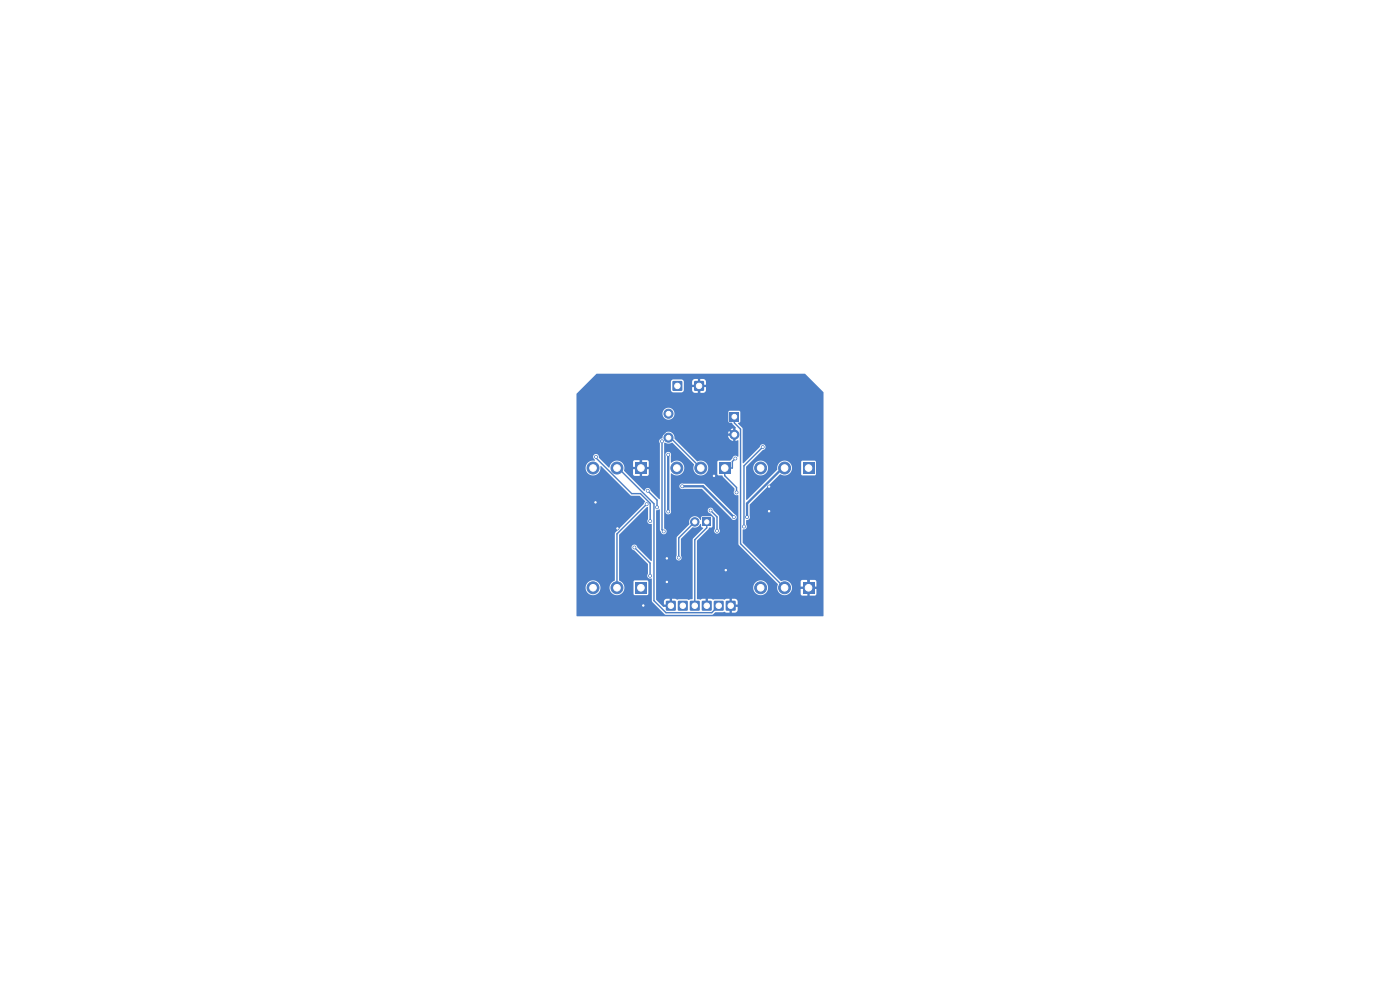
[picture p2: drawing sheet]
<svg xmlns="http://www.w3.org/2000/svg" width="297mm" height="210mm" viewBox="0 0 297 210" stroke-linecap="round" stroke-linejoin="round" font-family="sans-serif">
<path d="M149 109.8h1.8v1.8h-1.8z" fill="#4d7fc4"/>
<circle cx="147.4" cy="110.7" r=".9" fill="#4d7fc4" stroke="#4d7fc4" stroke-width=".21"/>
<path d="M134.7 98h2.5v2.6h-2.5z" fill="#4d7fc4"/>
<g fill="#4d7fc4" stroke="#4d7fc4" stroke-width=".21">
<circle cx="130.9" cy="99.3" r="1.27"/>
<circle cx="125.8" cy="99.3" r="1.27"/>
</g>
<path d="M170.3 98h2.5v2.6h-2.5z" fill="#4d7fc4"/>
<g fill="#4d7fc4" stroke="#4d7fc4" stroke-width=".21">
<circle cx="166.4" cy="99.3" r="1.27"/>
<circle cx="161.4" cy="99.3" r="1.27"/>
</g>
<g fill="#4d7fc4">
<path d="M154 127.5h2v2h-2z"/>
<path d="M148.9 127.5h2v2h-2z"/>
<path d="M151.5 127.5h2v2h-2z"/>
<path d="M146.4 127.5h2v2h-2z"/>
<path d="M147.3 80.9h2v2h-2z"/>
<path d="M141.3 127.5h2v2h-2z"/>
<path d="M143.9 127.5h2v2h-2z"/>
<path d="M170.3 123.4h2.5v2.6h-2.5z"/>
</g>
<g fill="#4d7fc4" stroke="#4d7fc4" stroke-width=".21">
<circle cx="166.4" cy="124.7" r="1.27"/>
<circle cx="161.4" cy="124.7" r="1.27"/>
</g>
<path d="M154.8 87.4h2v2h-2z" fill="#4d7fc4"/>
<g fill="#4d7fc4" stroke="#4d7fc4" stroke-width=".21">
<circle cx="155.8" cy="92.2" r=".97"/>
<circle cx="141.8" cy="87.8" r=".97"/>
<circle cx="141.8" cy="92.8" r=".97"/>
</g>
<path d="M152.5 98h2.5v2.6h-2.5z" fill="#4d7fc4"/>
<g fill="#4d7fc4" stroke="#4d7fc4" stroke-width=".21">
<circle cx="148.7" cy="99.3" r="1.27"/>
<circle cx="143.6" cy="99.3" r="1.27"/>
</g>
<path d="M134.7 123.4h2.5v2.6h-2.5z" fill="#4d7fc4"/>
<g fill="#4d7fc4" stroke="#4d7fc4" stroke-width=".21">
<circle cx="130.9" cy="124.7" r="1.27"/>
<circle cx="125.8" cy="124.7" r="1.27"/>
</g>
<path d="M142.7 80.9h2v2h-2z" fill="#4d7fc4"/>
<g fill="#4d7fc4" stroke="#4d7fc4" stroke-width=".21">
<circle cx="155.7" cy="109.7" r=".3"/>
<circle cx="158.5" cy="109.7" r=".3"/>
<circle cx="144.7" cy="103.2" r=".3"/>
<circle cx="163.2" cy="103.2" r=".3"/>
<circle cx="131" cy="112.1" r=".3"/>
<circle cx="126.3" cy="106.6" r=".3"/>
<circle cx="136.5" cy="128.4" r=".3"/>
<circle cx="141.5" cy="123.4" r=".3"/>
<circle cx="141.5" cy="118.4" r=".3"/>
<circle cx="154" cy="120.9" r=".3"/>
<circle cx="163.2" cy="108.4" r=".3"/>
<circle cx="151.5" cy="100.9" r=".3"/>
<circle cx="144" cy="118.3" r=".3"/>
<circle cx="140.8" cy="112.7" r=".3"/>
<circle cx="140.4" cy="93.6" r=".3"/>
<circle cx="157.8" cy="111.7" r=".3"/>
<circle cx="161.8" cy="94.8" r=".3"/>
<circle cx="152.1" cy="112.6" r=".3"/>
<circle cx="150.7" cy="108.3" r=".3"/>
<circle cx="137.2" cy="107" r=".3"/>
<circle cx="141.8" cy="96.5" r=".3"/>
<circle cx="141.8" cy="108.5" r=".3"/>
<circle cx="139.4" cy="107.6" r=".3"/>
<circle cx="137.4" cy="104.1" r=".3"/>
<circle cx="137.9" cy="110.6" r=".3"/>
<circle cx="126.4" cy="96.9" r=".3"/>
<circle cx="156.3" cy="104.5" r=".3"/>
<circle cx="156" cy="97.3" r=".3"/>
<circle cx="134.6" cy="116.1" r=".3"/>
<circle cx="137.9" cy="122.1" r=".3"/>
</g>
<path d="M141.8 96.5v12M148.3 81.9v2.8M148.3 84.7h-.4l-11.9 12v2.6M148.3 84.7l7.5 7.5M166.4 99.3h-.4l-7.5 7.5v2.9M126.3 106.6v.8l4.7 4.7M144.7 103.2h4.4l6.6 6.5M163.2 103.2v11.4l8.3 8.4v1.7" fill="none" stroke="#4d7fc4" stroke-width=".5"/>
<g fill="none" stroke="#4d7fc4" stroke-width=".3">
<path d="M126.4 96.9v.2l7.6 7.6h1.9l2 2.1v3.8M130.9 99.3h.3l7.5 7.6v20.5l2.6 2.6h9.7l1.5-1.5M140.4 93.6v18.8l.4 .3M141.8 92.8h.4l6.5 6.5M155.8 88.4v1.3l1.3 1.3v24.3l9.3 9.4M156 97.3l-.6 .6v1.4h-1.7v1.6l2.6 2.5v1.1M161.8 94.8l-4 4v12.9M134.6 116.1l3.3 3.4v2.6M137.2 107l-6.3 6.3v11.4M137.4 104.1l2 2v1.5M147.4 110.7l-3.4 3.4v4.2M149.9 110.7v1.3l-2.5 2.5v14"/>
<path d="M150.7 108.3l1.4 1.4v2.9"/>
</g>
<path d="M122.3 83.5l2.5-2.5h17.5v1.7l.2 .4 .3 .1h1.8l.5-.4v-1.8h1.7v.6h1v.5h-1v.7l.3 .4 .9 .1v-.9h.6v.9h.8l.4-.5v-.7h-1v-.5h1l-.1-.8-.5-.4h-.6v.9h-.6v-.9h-.8l-.4 .6h-1.7l-.4-.5h-1.9l-.3 .1-.2 .4h-17.5l1.8-1.7h44.1l4 4-.1 47.4h-52.2l-.1-6.1h1.9v.2a1.58 1.58 0 0 0 2.4 1.2 1.58 1.58 0 0 0 0-2.7 1.58 1.58 0 0 0-2.4 1.3h-1.9v-25.4h1.9v.2a1.61 1.61 0 0 0 1.9 1.4 1.61 1.61 0 0 0 1.3-1.9l6.3 6.2 2 .1 1.2 1.2-.4 .6-6 6.1-.1 10a1.59 1.59 0 0 0-1 2.2 1.59 1.59 0 0 0 2.3 .6 1.59 1.59 0 0 0 .2-2.4l-.2-.1h2.7v2.6l.1 .2 2.8 .1 .2-.2v-2.7l-.1-.2-2.7-.1-.3 .3h-2.7l-.4-.3 .1-9.7 5.9-5.9 .2 .1v2.6a.66 .66 0 0 0 0 .8 .66 .66 0 0 0 .8 .2v7.8h-.2l-2.9-2.9a.62 .62 0 0 0-.7-.6 .62 .62 0 0 0-.5 .7 .62 .62 0 0 0 .6 .6l2.8 2.8v2.2a.66 .66 0 0 0 .1 .8 .66 .66 0 0 0 .8 .1v4.9l2.9 2.8h9.9l.7-.5 1.9-.1 .4 .2h.7v-1h.5v1l.8-.1 .3-.3 .1-.9h-1v-.5h1v-.6l-.3-.4-.9-.2v1h-.5v-1h-.7l-.4 .2h-2.4l-.4-.2h-.7v1h-.5v-1h-.7l-.4 .2-.7-.2-.1-2.4h12v.2a1.58 1.58 0 0 0 2.4 1.2 1.58 1.58 0 0 0 0-2.7 1.58 1.58 0 0 0-2.4 1.3h-12v-9.9l2.6-2.8h.5l.2-.2v-1.9l-.1-.2-2-.1-.2 .1-.2 .7a1.27 1.27 0 0 0-1.7-.7 1.27 1.27 0 0 0-.7 1.6l-2.6 2.7-.1 4a.62 .62 0 0 0 .1 .8 .62 .62 0 0 0 .8 0 .62 .62 0 0 0 0-.8l.1-3.6 2.5-2.5a1.34 1.34 0 0 0 1.6-.7l.2 .7 .3 .1v.2l-2.2 2.3v12.7l-.8 .2-.4-.2-2 .1-.5-.2h-.6v1h-.5v-1l-.9 .1-.3 .3-.1 .8h1v.5l-1.1 .1-1.5-1.6v-18.9l.6-.3 .2 .2v4.2l.2 .4a.63 .63 0 0 0 .7 .5 .63 .63 0 0 0 .6-.6 .63 .63 0 0 0-.6-.7v-15.6h.3v.3v11.6a.61 .61 0 0 0 .6 .8 .61 .61 0 0 0 .5-.9h7.8l.2 .5 .4 .2 1 1-.1 2.3a.61 .61 0 0 0 .1 .9 .61 .61 0 0 0 .9-.1 .61 .61 0 0 0 0-.8l-.1-2.7-1.2-1.3a.61 .61 0 0 0-.6-.5 .61 .61 0 0 0-.6 .5h-7.8v-5.1h1.8v.1a.61 .61 0 0 0 .9 .5h3.9l6.2 6.2a.61 .61 0 0 0 1 .2 .61 .61 0 0 0-.2-1l-6.6-6.5h-4.7l-.4 .2-.1 .3h-1.8v-2.6l.2-.1a1.6 1.6 0 0 0 2.2 0 1.6 1.6 0 0 0 0-2.3 1.6 1.6 0 0 0-2.3 .1l-.1-1.5a.61 .61 0 0 0-.4-.8 .61 .61 0 0 0-.7 .5h-.3v-2.5a2.31 2.31 0 0 0 1.8 0l4.6 4.6a1.58 1.58 0 0 0 .6 2.1 1.58 1.58 0 0 0 2.1-.5 1.58 1.58 0 0 0-.5-2.1h2.7v2.7l1 .2 2.6 2.7v.5a.67 .67 0 0 0 0 .8 .67 .67 0 0 0 .8 .2l.1 10.4 8.3 8.4a1.58 1.58 0 0 0 .6 2.1 1.58 1.58 0 0 0 2.2-.5 1.58 1.58 0 0 0-.5-2.1h2.6v1h1v.5h-1v1.2l.2 .2 1.2 .1v-1.1h.5v1.1l1.1-.1 .3-.2v-1.2h-1v-.5h1v-1.1l-.3-.3h-1.1v1h-.5v-1h-1.2l-.2 .4-2.6-.1a2.13 2.13 0 0 0-1.7-.1l-8-8v-2.9a.64 .64 0 0 0 .7-.3 .64 .64 0 0 0 0-.7v-.9a.69 .69 0 0 0 .7-.9l.1-2.5 6.3-6.4a1.62 1.62 0 0 0 2.3-.4 1.62 1.62 0 0 0-.4-2.2h2.7v2.6l.1 .2 2.7 .1 .2-.2 .1-2.7-.1-.2-2.8-.1-.2 .3-2.7-.1a1.62 1.62 0 0 0-1.8 .1 1.62 1.62 0 0 0-.6 1.7l-6.5 6.4-.1-6.9h1.5a1.58 1.58 0 0 0 2.2 1.5 1.58 1.58 0 0 0 .4-2.6 1.58 1.58 0 0 0-2.6 .8v.3h-1.5v-.2l3.6-3.6a.61 .61 0 0 0 .5-.6 .61 .61 0 0 0-.6-.6 .61 .61 0 0 0-.6 .6l-3.6 3.5v-7.3l-1.1-1.2 .6-.4v-2l-.3-.3h-2l-.3 .3v2l.2 .3h.6l.8 .9-.1 1.2h-.5v-.9a1.35 1.35 0 0 0-1.1 1.1h1v.5h-.9a1.36 1.36 0 0 0 1 1v-.9h.5v.9h.6l.1 3.3-.2 .1a.65 .65 0 0 0-.7-.2 .65 .65 0 0 0-.4 .6l-.5 .4h-2.5l-.2 .3-2.7-.1a2.08 2.08 0 0 0-1.6-.1l-4.8-4.8a1.31 1.31 0 0 0-1.3-1.4 1.31 1.31 0 0 0-1.3 1.4 .64 .64 0 0 0-.6 .4 .64 .64 0 0 0 .1 .7v11.7l-.2 .1-1.8-1.9a.61 .61 0 0 0-.6-.5 .61 .61 0 0 0-.6 .5l-.2 .1-4.2-4.3a1.55 1.55 0 0 0-.6-1.8h2.5v1h1v.5h-1v1.2l.3 .2 1.1 .1v-1.1h.5v1.1l1.2-.1 .2-.2v-1.2h-1v-.5h1v-1.1l-.2-.3h-1.2v1h-.5v-1h-1.1l-.3 .4-2.6-.1a1.65 1.65 0 0 0-2.5 1.3l-2.2-2.1a.61 .61 0 0 0-.5-.7 .61 .61 0 0 0-.7 .5 .61 .61 0 0 0 .4 .7v.1a1.69 1.69 0 0 0-2 1.5h-1.9v-11.5h18.2v.2a1.27 1.27 0 0 0 2 .9 1.27 1.27 0 0 0 0-2.1 1.27 1.27 0 0 0-2 1h-18.2z" fill="#4d7fc4"/>
<g fill="#fff" stroke="#fff" stroke-width=".21">
<circle cx="155.7" cy="109.7" r=".15"/>
<circle cx="158.5" cy="109.7" r=".15"/>
<circle cx="144.7" cy="103.2" r=".15"/>
<circle cx="163.2" cy="103.2" r=".15"/>
<circle cx="131" cy="112.1" r=".15"/>
<circle cx="126.3" cy="106.6" r=".15"/>
<circle cx="136.5" cy="128.4" r=".15"/>
<circle cx="141.5" cy="123.4" r=".15"/>
<circle cx="141.5" cy="118.4" r=".15"/>
<circle cx="154" cy="120.9" r=".15"/>
<circle cx="163.2" cy="108.4" r=".15"/>
<circle cx="151.5" cy="100.9" r=".15"/>
<circle cx="144" cy="118.3" r=".15"/>
<circle cx="140.8" cy="112.7" r=".15"/>
<circle cx="140.4" cy="93.6" r=".15"/>
<circle cx="157.8" cy="111.7" r=".15"/>
<circle cx="161.8" cy="94.8" r=".15"/>
<circle cx="152.1" cy="112.6" r=".15"/>
<circle cx="150.7" cy="108.3" r=".15"/>
<circle cx="137.2" cy="107" r=".15"/>
<circle cx="141.8" cy="96.5" r=".15"/>
<circle cx="141.8" cy="108.5" r=".15"/>
<circle cx="139.4" cy="107.6" r=".15"/>
<circle cx="137.4" cy="104.1" r=".15"/>
<circle cx="137.9" cy="110.6" r=".15"/>
<circle cx="126.4" cy="96.9" r=".15"/>
<circle cx="156.3" cy="104.5" r=".15"/>
<circle cx="156" cy="97.3" r=".15"/>
<circle cx="134.6" cy="116.1" r=".15"/>
<circle cx="137.9" cy="122.1" r=".15"/>
<circle cx="149.9" cy="110.7" r=".45"/>
<circle cx="147.4" cy="110.7" r=".45"/>
<circle cx="136" cy="99.3" r=".7"/>
<circle cx="130.9" cy="99.3" r=".7"/>
<circle cx="125.8" cy="99.3" r=".7"/>
<circle cx="171.5" cy="99.3" r=".7"/>
<circle cx="166.4" cy="99.3" r=".7"/>
<circle cx="161.4" cy="99.3" r=".7"/>
<circle cx="155" cy="128.5" r=".57"/>
<circle cx="149.9" cy="128.5" r=".57"/>
<circle cx="152.5" cy="128.5" r=".57"/>
<circle cx="147.4" cy="128.5" r=".57"/>
<circle cx="148.3" cy="81.9" r=".58"/>
<circle cx="142.3" cy="128.5" r=".57"/>
<circle cx="144.9" cy="128.5" r=".57"/>
<circle cx="171.5" cy="124.7" r=".7"/>
<circle cx="166.4" cy="124.7" r=".7"/>
<circle cx="161.4" cy="124.7" r=".7"/>
<circle cx="155.8" cy="88.4" r=".5"/>
<circle cx="155.8" cy="92.2" r=".5"/>
<circle cx="141.8" cy="87.8" r=".5"/>
<circle cx="141.8" cy="92.8" r=".5"/>
<circle cx="153.7" cy="99.3" r=".7"/>
<circle cx="148.7" cy="99.3" r=".7"/>
<circle cx="143.6" cy="99.3" r=".7"/>
<circle cx="136" cy="124.7" r=".7"/>
<circle cx="130.9" cy="124.7" r=".7"/>
<circle cx="125.8" cy="124.7" r=".7"/>
<circle cx="143.7" cy="81.9" r=".58"/>
</g>
</svg>
